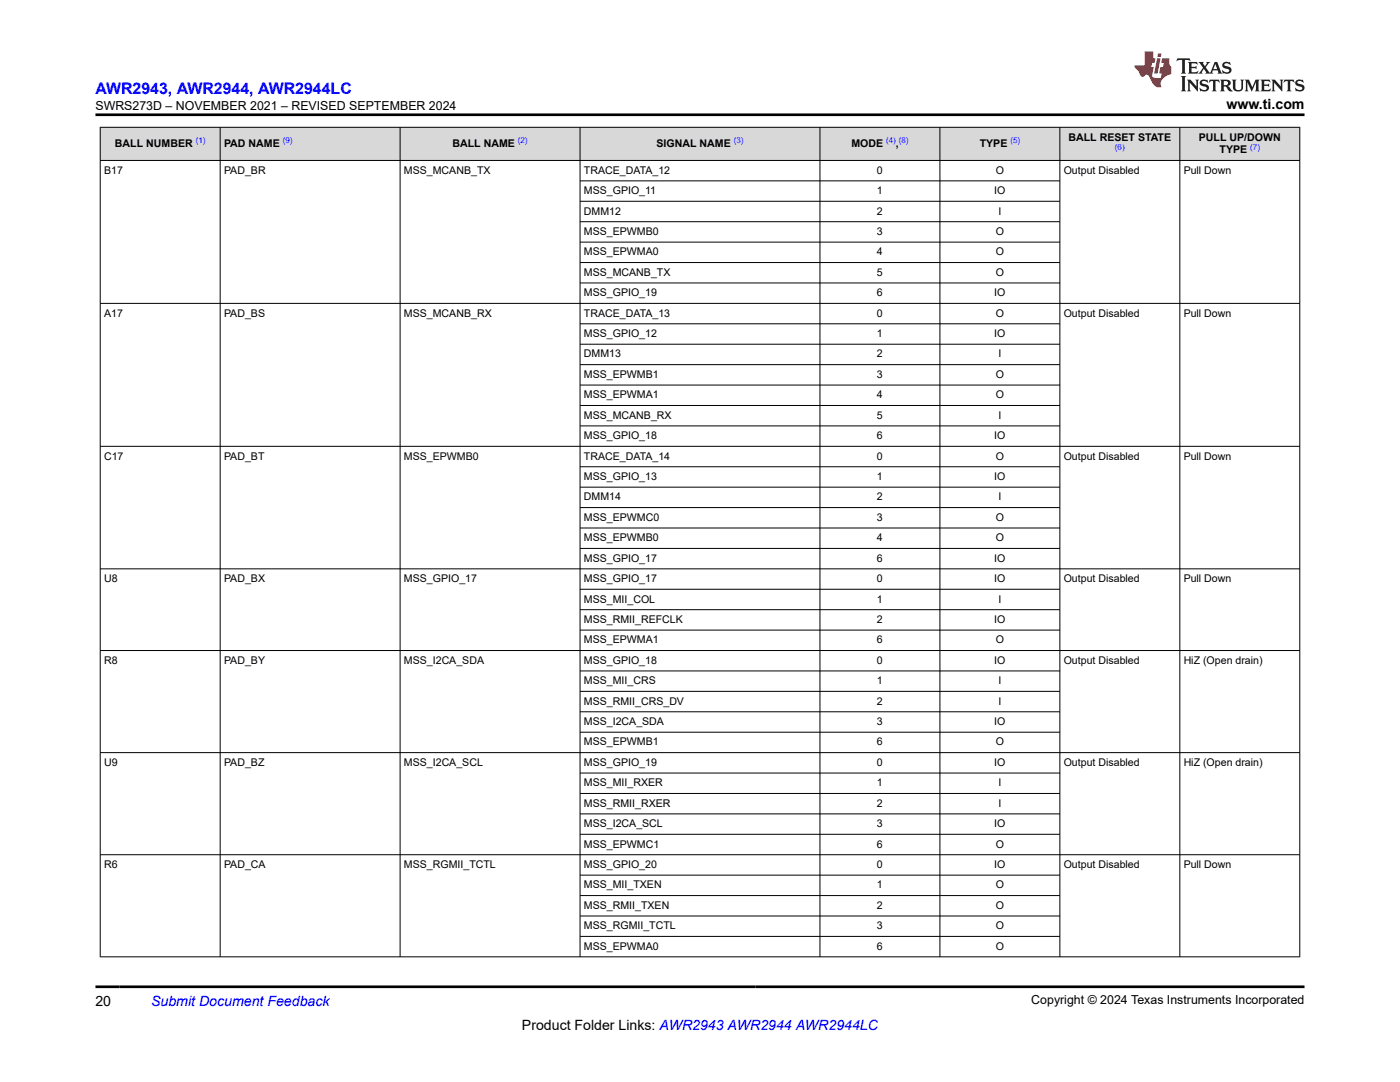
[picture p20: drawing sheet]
<svg xmlns="http://www.w3.org/2000/svg" width="279mm" height="216mm" viewBox="0 0 279 216" stroke-linecap="round" stroke-linejoin="round" font-family="sans-serif">
<defs><g id="words">
<text font-size="3.2" fill="#00f" x="19.1" y="18.7">AWR2943, AWR2944, AWR2944LC</text>
<g font-size="2.8">
<text x="244.8" y="21.8">www.ti.com</text>
<text x="19.1" y="200.7">20</text>
<text x="104.2" y="205.5">Product Folder Links: AWR2943 AWR2944 AWR2944LC</text>
</g>
<text font-size="2.8" fill="#00f" x="30.2" y="200.7">Submit Document Feedback</text>
<g font-size="2.5">
<text x="19" y="21.9">SWRS273D – NOVEMBER 2021 – REVISED SEPTEMBER 2024</text>
<text x="205.8" y="200.4">Copyright © 2024 Texas Instruments Incorporated</text>
</g>
<g font-size="2.1">
<text x="22.9" y="29.3">BALL NUMBER</text>
<text x="44.7" y="29.3">PAD NAME</text>
<text x="90.3" y="29.3">BALL NAME</text>
<text x="131" y="29.3">SIGNAL NAME</text>
<text x="169.9" y="29.3">MODE</text>
<text x="178.8" y="29.3">,</text>
<text x="195.5" y="29.3">TYPE</text>
<text x="213.2" y="28">BALL RESET STATE</text>
<text x="239.3" y="28">PULL UP/DOWN</text>
<text x="20.8" y="34.7">B17</text>
<text x="44.7" y="34.7">PAD_BR</text>
<text x="80.6" y="34.7">MSS_MCANB_TX</text>
<text x="116.5" y="34.7">TRACE_DATA_12</text>
<text x="175" y="34.7">0</text>
<text x="198.7" y="34.7">O</text>
<text x="212.3" y="34.7">Output Disabled</text>
<text x="236.2" y="34.7">Pull Down</text>
<text x="243.4" y="30.6">TYPE</text>
<text x="116.5" y="38.7">MSS_GPIO_11</text>
<text x="175" y="38.7">1</text>
<text x="198.4" y="38.7">IO</text>
<text x="116.5" y="42.8">DMM12</text>
<text x="116.5" y="46.9">MSS_EPWMB0</text>
<text x="175" y="42.8">2</text>
<text x="175" y="46.9">3</text>
<text x="198.7" y="46.9">O</text>
<text x="199.3" y="42.8">I</text>
<text x="116.5" y="51">MSS_EPWMA0</text>
<text x="175" y="51">4</text>
<text x="198.7" y="51">O</text>
<text x="116.5" y="55">MSS_MCANB_TX</text>
<text x="116.5" y="59.1">MSS_GPIO_19</text>
<text x="175" y="55">5</text>
<text x="175" y="59.1">6</text>
<text x="198.4" y="59.1">IO</text>
<text x="198.7" y="55">O</text>
<text x="20.8" y="63.2">A17</text>
<text x="44.7" y="63.2">PAD_BS</text>
<text x="80.6" y="63.2">MSS_MCANB_RX</text>
<text x="116.5" y="63.2">TRACE_DATA_13</text>
<text x="175" y="63.2">0</text>
<text x="198.7" y="63.2">O</text>
<text x="212.3" y="63.2">Output Disabled</text>
<text x="236.2" y="63.2">Pull Down</text>
<text x="116.5" y="67.3">MSS_GPIO_12</text>
<text x="116.5" y="71.3">DMM13</text>
<text x="175" y="67.3">1</text>
<text x="175" y="71.3">2</text>
<text x="198.4" y="67.3">IO</text>
<text x="199.3" y="71.3">I</text>
<text x="116.5" y="75.4">MSS_EPWMB1</text>
<text x="175" y="75.4">3</text>
<text x="198.7" y="75.4">O</text>
<text x="116.5" y="79.5">MSS_EPWMA1</text>
<text x="116.5" y="83.6">MSS_MCANB_RX</text>
<text x="175" y="79.5">4</text>
<text x="175" y="83.6">5</text>
<text x="198.7" y="79.5">O</text>
<text x="199.3" y="83.6">I</text>
<text x="116.5" y="87.6">MSS_GPIO_18</text>
<text x="175" y="87.6">6</text>
<text x="198.4" y="87.6">IO</text>
<text x="20.8" y="91.7">C17</text>
<text x="44.7" y="91.7">PAD_BT</text>
<text x="80.6" y="91.7">MSS_EPWMB0</text>
<text x="116.5" y="95.8">MSS_GPIO_13</text>
<text x="116.5" y="91.7">TRACE_DATA_14</text>
<text x="175" y="95.8">1</text>
<text x="175" y="91.7">0</text>
<text x="198.4" y="95.8">IO</text>
<text x="198.7" y="91.7">O</text>
<text x="212.3" y="91.7">Output Disabled</text>
<text x="236.2" y="91.7">Pull Down</text>
<text x="116.5" y="99.9">DMM14</text>
<text x="175" y="99.9">2</text>
<text x="199.3" y="99.9">I</text>
<text x="116.5" y="103.9">MSS_EPWMC0</text>
<text x="175" y="103.9">3</text>
<text x="198.7" y="103.9">O</text>
<text x="116.5" y="108">MSS_EPWMB0</text>
<text x="116.5" y="112.1">MSS_GPIO_17</text>
<text x="175" y="108">4</text>
<text x="175" y="112.1">6</text>
<text x="198.4" y="112.1">IO</text>
<text x="198.7" y="108">O</text>
<text x="20.8" y="116.2">U8</text>
<text x="44.7" y="116.2">PAD_BX</text>
<text x="80.6" y="116.2">MSS_GPIO_17</text>
<text x="116.5" y="116.2">MSS_GPIO_17</text>
<text x="175" y="116.2">0</text>
<text x="198.4" y="116.2">IO</text>
<text x="212.3" y="116.2">Output Disabled</text>
<text x="236.2" y="116.2">Pull Down</text>
<text x="116.5" y="120.2">MSS_MII_COL</text>
<text x="116.5" y="124.3">MSS_RMII_REFCLK</text>
<text x="175" y="120.2">1</text>
<text x="175" y="124.3">2</text>
<text x="198.4" y="124.3">IO</text>
<text x="199.3" y="120.2">I</text>
<text x="116.5" y="128.4">MSS_EPWMA1</text>
<text x="175" y="128.4">6</text>
<text x="198.7" y="128.4">O</text>
<text x="20.8" y="132.5">R8</text>
<text x="44.7" y="132.5">PAD_BY</text>
<text x="80.6" y="132.5">MSS_I2CA_SDA</text>
<text x="116.5" y="136.5">MSS_MII_CRS</text>
<text x="116.5" y="132.5">MSS_GPIO_18</text>
<text x="175" y="136.5">1</text>
<text x="175" y="132.5">0</text>
<text x="198.4" y="132.5">IO</text>
<text x="199.3" y="136.5">I</text>
<text x="212.3" y="132.5">Output Disabled</text>
<text x="236.2" y="132.5">HiZ (Open drain)</text>
<text x="116.5" y="140.6">MSS_RMII_CRS_DV</text>
<text x="175" y="140.6">2</text>
<text x="199.3" y="140.6">I</text>
<text x="116.5" y="144.7">MSS_I2CA_SDA</text>
<text x="116.5" y="148.8">MSS_EPWMB1</text>
<text x="175" y="144.7">3</text>
<text x="175" y="148.8">6</text>
<text x="198.4" y="144.7">IO</text>
<text x="198.7" y="148.8">O</text>
<text x="20.8" y="152.8">U9</text>
<text x="44.7" y="152.8">PAD_BZ</text>
<text x="80.6" y="152.8">MSS_I2CA_SCL</text>
<text x="116.5" y="152.8">MSS_GPIO_19</text>
<text x="175" y="152.8">0</text>
<text x="198.4" y="152.8">IO</text>
<text x="212.3" y="152.8">Output Disabled</text>
<text x="236.2" y="152.8">HiZ (Open drain)</text>
<text x="116.5" y="156.9">MSS_MII_RXER</text>
<text x="116.5" y="161">MSS_RMII_RXER</text>
<text x="175" y="156.9">1</text>
<text x="175" y="161">2</text>
<text x="199.3" y="156.9">I</text>
<text x="199.3" y="161">I</text>
<text x="116.5" y="165">MSS_I2CA_SCL</text>
<text x="175" y="165">3</text>
<text x="198.4" y="165">IO</text>
<text x="20.8" y="173.2">R6</text>
<text x="44.7" y="173.2">PAD_CA</text>
<text x="80.6" y="173.2">MSS_RGMII_TCTL</text>
<text x="116.5" y="169.1">MSS_EPWMC1</text>
<text x="116.5" y="173.2">MSS_GPIO_20</text>
<text x="175" y="169.1">6</text>
<text x="175" y="173.2">0</text>
<text x="198.4" y="173.2">IO</text>
<text x="198.7" y="169.1">O</text>
<text x="212.3" y="173.2">Output Disabled</text>
<text x="236.2" y="173.2">Pull Down</text>
<text x="116.5" y="177.3">MSS_MII_TXEN</text>
<text x="175" y="177.3">1</text>
<text x="198.7" y="177.3">O</text>
<text x="116.5" y="181.3">MSS_RMII_TXEN</text>
<text x="116.5" y="185.4">MSS_RGMII_TCTL</text>
<text x="175" y="181.3">2</text>
<text x="175" y="185.4">3</text>
<text x="198.7" y="181.3">O</text>
<text x="198.7" y="185.4">O</text>
<text x="116.5" y="189.5">MSS_EPWMA0</text>
<text x="175" y="189.5">6</text>
<text x="198.7" y="189.5">O</text>
</g>
<g font-size="1.6" fill="#00f">
<text x="39.1" y="28.6">(1)</text>
<text x="56.4" y="28.6">(9)</text>
<text x="103.4" y="28.6">(2)</text>
<text x="146.4" y="28.6">(3)</text>
<text x="176.8" y="28.6">(4) (8)</text>
<text x="201.6" y="28.6">(5)</text>
<text x="222.5" y="29.9">(6)</text>
<text x="249.5" y="29.9">(7)</text>
</g>
</g></defs>
<g fill="#d8d8d8">
<path d="M20 25.4h239.4v6.6h-239.4z" fill-rule="evenodd"/>
<path d="M20.1 25.5h23.8v6.5h-23.8z" fill-rule="evenodd"/>
<path d="M44 25.5h35.8v6.5h-35.8z" fill-rule="evenodd"/>
<path d="M79.9 25.5h35.8v6.5h-35.8z" fill-rule="evenodd"/>
<path d="M115.8 25.5h47.8v6.5h-47.8z" fill-rule="evenodd"/>
<path d="M163.7 25.5h23.8v6.5h-23.8z" fill-rule="evenodd"/>
<path d="M187.6 25.5h23.9v6.5h-23.9z" fill-rule="evenodd"/>
<path d="M211.6 25.5h23.8v6.5h-23.8z" fill-rule="evenodd"/>
<path d="M235.5 25.5h23.8v6.5h-23.8z" fill-rule="evenodd"/>
</g>
<g fill="none" stroke="#000" stroke-width=".2">
<path d="M19.9 25.4h239.6M19.9 32h239.6M20 25.3v165.7M43.9 25.3v165.7M79.9 25.3v165.7M115.8 25.3v165.7M115.8 36.1h95.8M163.6 25.3v165.7M187.6 25.3v165.7M211.5 25.3v165.7M235.5 25.3v165.7M259.4 25.3v165.7"/>
<path d="M115.8 40.2h95.8M115.8 44.2h95.8M115.8 48.3h95.8M115.8 52.4h95.8M115.8 56.5h95.8M19.9 60.5h239.6M115.8 64.6h95.8M115.8 68.7h95.8M115.8 72.8h95.8M115.8 76.8h95.8M19.9 89.1h239.6M115.8 80.9h95.8"/>
<path d="M115.8 85h95.8M115.8 93.1h95.8M115.8 97.2h95.8M19.9 113.5h239.6M115.8 101.3h95.8M115.8 105.4h95.8M115.8 109.4h95.8M115.8 117.6h95.8M19.9 129.8h239.6M115.8 121.7h95.8M115.8 125.7h95.8M115.8 133.9h95.8"/>
<path d="M115.8 138h95.8M19.9 150.2h239.6M115.8 142h95.8M115.8 146.1h95.8M115.8 154.3h95.8M115.8 158.3h95.8M19.9 170.6h239.6M115.8 162.4h95.8M115.8 166.5h95.8M115.8 174.6h95.8M115.8 178.7h95.8M19.9 190.9h239.6"/>
<path d="M115.8 182.8h95.8M115.8 186.8h95.8"/>
</g>
<path d="M235 11.6l-.2 .6 .5-.2h.6v.1v2.2l-.2 .4h1l-.2-.4v-2.2v-.1h.5l.6 .2-.2-.6zM237.1 12.4l.2 .3v1.6l-.2 .4h1.9l.1-.6a1.08 1.08 0 0 1-1.3 .2v-.7h.6l.4 .2v-.7l-.4 .2h-.6v-.5l.2-.2a1 1 0 0 1 1 .3l-.1-.5zM239.2 12.4l.9 1.1-1 1.2h.9l-.2-.2 .5-.8 .4 .8-.2 .2h1.6l-.2-.2 .2-.5h.9l.1 .5-.1 .2h.9l-.2-.4-.8-1.9h-.5l-.9 2.1-.9-1.1 .9-1h-.8l.2 .2-.4 .6-.4-.6 .2-.2zM242.5 12.8l.4 1h-.7zM244.2 12.5a.65 .65 0 0 0-.2 .7 .65 .65 0 0 0 .6 .5l.6 .1 .1 .3a.79 .79 0 0 1-.7 .4 .79 .79 0 0 1-.7-.5l.1 .7 .2-.1a.93 .93 0 0 0 1.1 0 .93 .93 0 0 0 .4-.9 1.46 1.46 0 0 0-1.2-.6l-.1-.3a1.09 1.09 0 0 1 1.2 .2l-.2-.6-.1 .1-.5-.2zM235.7 15.2l.2 .4v2.2l-.2 .4h1l-.2-.4v-2.2l.2-.4zM236.9 15.9l.2 .4v1.5l-.2 .4h.8l-.3-.4 .1-1.3 1.6 1.8v-2l.2-.4h-.7l.1 .2 .1 1.1-1.2-1.3zM239.7 16a.65 .65 0 0 0-.2 .8 .65 .65 0 0 0 .6 .4l.6 .2 .1 .2a.79 .79 0 0 1-.7 .4 .79 .79 0 0 1-.7-.5l.1 .7 .2-.1a.93 .93 0 0 0 1.1 .1 .93 .93 0 0 0 .4-1 1.46 1.46 0 0 0-1.2-.5l-.1-.4a1.09 1.09 0 0 1 1.2 .2l-.1-.6-.2 .1-.5-.1zM241.4 15.9l-.1 .6a.63 .63 0 0 1 .8-.3v1.6l-.3 .4h1l-.2-.4v-1.6a.66 .66 0 0 1 .8 .3l-.1-.6zM243.5 15.9l.2 .4v1.5l-.2 .4h1l-.2-.2-.1-.7h.5l.1 .2a.79 .79 0 0 0 1.2 .6l-1-.9a.61 .61 0 0 0 .6-.6 .61 .61 0 0 0-.5-.7zM244.3 16.2h.1a.47 .47 0 0 1 .5 .1 .47 .47 0 0 1 .1 .5l-.1 .1-.7 .1zM245.8 15.9l.2 .2a2.27 2.27 0 0 0 .4 2 1.04 1.04 0 0 0 1.7-.7v-1.3l.2-.2h-.8l.2 .4v1.1a.6 .6 0 0 1-.6 .6 .6 .6 0 0 1-.6-.6v-1.1l.3-.4zM248.4 15.9l.2 .4v1.5l-.2 .4h.8l-.3-.4v-1.4l.9 1.9 .9-1.9v1.4l-.3 .4h1l-.2-.4v-1.5l.2-.4h-.8l-.7 1.5-.6-1.5zM251.6 15.9l.2 .4v1.5l-.2 .4h1.9l.1-.6a1.09 1.09 0 0 1-1.3 .2v-.7h.6l.4 .2v-.6l-.4 .2h-.6v-.6l.2-.1a1.01 1.01 0 0 1 1 .3l-.1-.6zM253.7 15.9l.3 .4v1.5l-.3 .4h.8l-.2-.4v-1.3l1.6 1.8v-2l.2-.4h-.7l.2 .2v1.1l-1.2-1.3zM256.3 15.9l-.1 .6a.63 .63 0 0 1 .8-.3v1.6l-.3 .4h1l-.2-.4v-1.6a.66 .66 0 0 1 .8 .3l-.1-.6zM258.7 16a.65 .65 0 0 0-.2 .8 .65 .65 0 0 0 .6 .4l.6 .2 .2 .2a.79 .79 0 0 1-.7 .4 .79 .79 0 0 1-.7-.5l.1 .7 .2-.1a.93 .93 0 0 0 1 .1 .93 .93 0 0 0 .5-1 1.46 1.46 0 0 0-1.3-.5v-.4a1.09 1.09 0 0 1 1.2 .2l-.2-.6-.2 .1-.5-.1z" fill="#231f20"/>
<path d="M228.4 10.3v2.7h-2l.1 .4 .8 1a.95 .95 0 0 0 1 .9 .59 .59 0 0 1 .5-.4 .59 .59 0 0 1 .5 .3l.4 .8a1.59 1.59 0 0 0 2.1 1.4 1.61 1.61 0 0 1 1-2.3l1-.3-.1-1.5a1.59 1.59 0 0 1-.3-1.7h-1.5l-.2 .9h.6l-.2 .9h-.5l-.2 .9v.3l.4 .1-.1 .9h-.7a.73 .73 0 0 1-1-.7l.3-1.5h-.5l.1-.9h.5l.2-.9h-.5v-1.3zM230.9 11.6l-.6 3.1h.7l.6-3.1zM231.1 10.7l-.1 .6h.7l.1-.6z" fill="#ed1c24"/>
<path d="M19.1 22.9h241.3M19.1 196.9h241.3" fill="none" stroke="#000" stroke-width=".53"/>
<use href="#words"/>
</svg>
